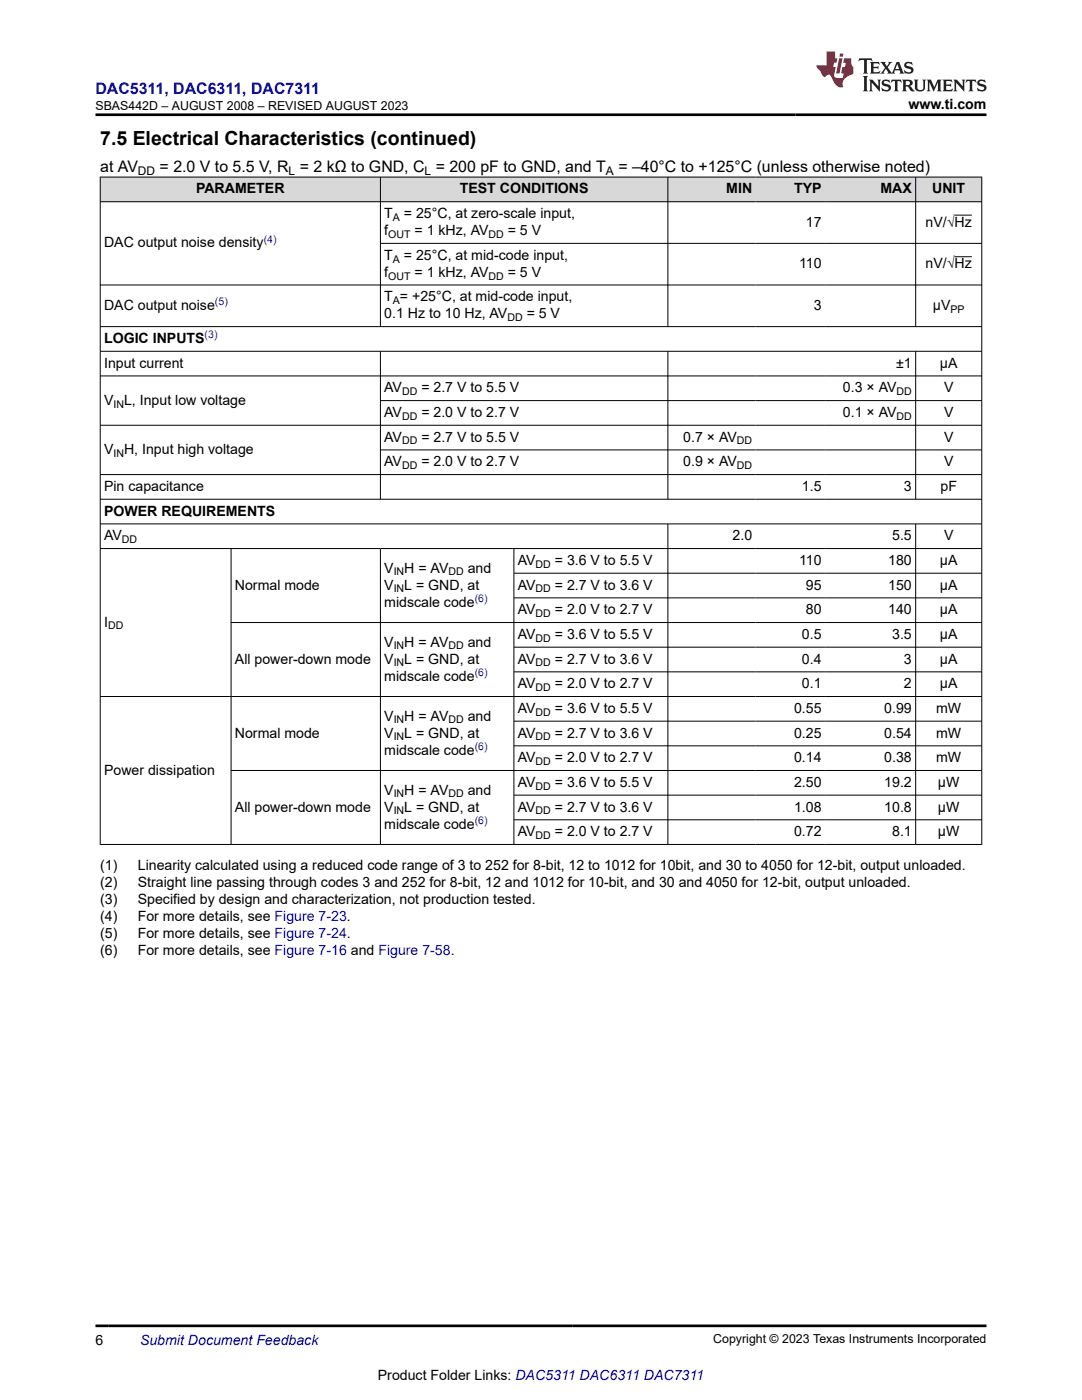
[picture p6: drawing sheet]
<svg xmlns="http://www.w3.org/2000/svg" width="216mm" height="279mm" viewBox="0 0 216 279" stroke-linecap="round" stroke-linejoin="round" font-family="sans-serif">
<defs><g id="words">
<text font-size="3.9" x="20" y="28.8">7.5 Electrical Characteristics (continued)</text>
<text font-size="3.2" fill="#00f" x="19" y="18.7">DAC5311, DAC6311, DAC7311</text>
<g font-size="3.2">
<text x="20" y="34.3">at AV</text>
<text x="31.8" y="34.3">= 2.0 V to 5.5 V, R = 2 kΩ to GND, C = 200 pF to GND, and T</text>
<text x="123.4" y="34.3">= –40°C to +125°C (unless otherwise noted)</text>
</g>
<g font-size="2.8">
<text x="181.3" y="21.8">www.ti.com</text>
<text x="39.1" y="38.6">PARAMETER</text>
<text x="91.7" y="38.6">TEST CONDITIONS</text>
<text x="144.9" y="38.6">MIN</text>
<text x="158.5" y="38.6">TYP</text>
<text x="175.7" y="38.6">MAX</text>
<text x="186" y="38.6">UNIT</text>
<text x="76.7" y="43.5">T</text>
<text x="76.7" y="46.9">f</text>
<text x="80.6" y="43.5">= 25°C, at zero-scale input,</text>
<text x="82.7" y="46.9">= 1 kHz, AV</text>
<text x="101.3" y="46.9">= 5 V</text>
<text x="160.8" y="45.2">17</text>
<text x="184.7" y="45.2">nV/√Hz</text>
<text x="20.8" y="49.4">DAC output noise density</text>
<text x="76.7" y="51.8">T</text>
<text x="80.6" y="51.8">= 25°C, at mid-code input,</text>
<text x="159.4" y="53.5">110</text>
<text x="184.7" y="53.5">nV/√Hz</text>
<text x="76.7" y="55.2">f</text>
<text x="82.7" y="55.2">= 1 kHz, AV</text>
<text x="101.3" y="55.2">= 5 V</text>
<text x="20.8" y="61.8">DAC output noise</text>
<text x="76.7" y="60.2">T = +25°C, at mid-code input,</text>
<text x="76.7" y="63.5">0.1 Hz to 10 Hz, AV</text>
<text x="105.1" y="63.5">= 5 V</text>
<text x="162.4" y="61.8">3</text>
<text x="186.1" y="61.8">μV</text>
<text x="20.8" y="68.5">LOGIC INPUTS</text>
<text x="20.8" y="73.4">Input current</text>
<text x="178.8" y="73.4">±1</text>
<text x="187.6" y="73.4">μA</text>
<text x="20.8" y="80.8">V</text>
<text x="24.8" y="80.8">L, Input low voltage</text>
<text x="76.7" y="78.3">AV</text>
<text x="76.7" y="83.2">AV</text>
<text x="84.1" y="78.3">= 2.7 V to 5.5 V</text>
<text x="84.1" y="83.2">= 2.0 V to 2.7 V</text>
<text x="168.2" y="78.3">0.3 × AV</text>
<text x="168.2" y="83.2">0.1 × AV</text>
<text x="188.4" y="78.3">V</text>
<text x="188.4" y="83.2">V</text>
<text x="76.7" y="88.1">AV</text>
<text x="84.1" y="88.1">= 2.7 V to 5.5 V</text>
<text x="136.3" y="88.1">0.7 × AV</text>
<text x="188.4" y="88.1">V</text>
<text x="20.8" y="90.6">V</text>
<text x="24.8" y="90.6">H, Input high voltage</text>
<text x="76.7" y="93.1">AV</text>
<text x="84.1" y="93.1">= 2.0 V to 2.7 V</text>
<text x="136.3" y="93.1">0.9 × AV</text>
<text x="188.4" y="93.1">V</text>
<text x="20.8" y="98">Pin capacitance</text>
<text x="160" y="98">1.5</text>
<text x="180.4" y="98">3</text>
<text x="187.7" y="98">pF</text>
<text x="20.8" y="102.9">POWER REQUIREMENTS</text>
<text x="20.8" y="107.8">AV</text>
<text x="146.2" y="107.8">2.0</text>
<text x="178" y="107.8">5.5</text>
<text x="188.4" y="107.8">V</text>
<text x="103.3" y="112.7">AV</text>
<text x="110.7" y="112.7">= 3.6 V to 5.5 V</text>
<text x="159.4" y="112.7">110</text>
<text x="177.2" y="112.7">180</text>
<text x="187.6" y="112.7">μA</text>
<text x="46.9" y="117.7">Normal mode</text>
<text x="76.7" y="114.3">V</text>
<text x="76.7" y="117.7">V</text>
<text x="80.7" y="114.3">H = AV</text>
<text x="80.7" y="117.7">L = GND, at</text>
<text x="93.3" y="114.3">and</text>
<text x="103.3" y="117.7">AV</text>
<text x="110.7" y="117.7">= 2.7 V to 3.6 V</text>
<text x="160.8" y="117.7">95</text>
<text x="177.2" y="117.7">150</text>
<text x="187.6" y="117.7">μA</text>
<text x="20.8" y="125.1">I</text>
<text x="76.7" y="121.1">midscale code</text>
<text x="103.3" y="122.6">AV</text>
<text x="110.7" y="122.6">= 2.0 V to 2.7 V</text>
<text x="160.8" y="122.6">80</text>
<text x="177.2" y="122.6">140</text>
<text x="187.6" y="122.6">μA</text>
<text x="76.7" y="129">V</text>
<text x="80.7" y="129">H = AV</text>
<text x="93.3" y="129">and</text>
<text x="103.3" y="127.5">AV</text>
<text x="110.7" y="127.5">= 3.6 V to 5.5 V</text>
<text x="160" y="127.5">0.5</text>
<text x="178" y="127.5">3.5</text>
<text x="187.6" y="127.5">μA</text>
<text x="46.9" y="132.4">All power-down mode</text>
<text x="76.7" y="132.4">V</text>
<text x="76.7" y="135.8">midscale code</text>
<text x="80.7" y="132.4">L = GND, at</text>
<text x="103.3" y="132.4">AV</text>
<text x="103.3" y="137.4">AV</text>
<text x="110.7" y="132.4">= 2.7 V to 3.6 V</text>
<text x="110.7" y="137.4">= 2.0 V to 2.7 V</text>
<text x="160" y="132.4">0.4</text>
<text x="160" y="137.4">0.1</text>
<text x="180.4" y="132.4">3</text>
<text x="180.4" y="137.4">2</text>
<text x="187.6" y="132.4">μA</text>
<text x="187.6" y="137.4">μA</text>
<text x="76.7" y="143.8">V</text>
<text x="80.7" y="143.8">H = AV</text>
<text x="93.3" y="143.8">and</text>
<text x="103.3" y="142.3">AV</text>
<text x="110.7" y="142.3">= 3.6 V to 5.5 V</text>
<text x="158.4" y="142.3">0.55</text>
<text x="176.5" y="142.3">0.99</text>
<text x="186.8" y="142.3">mW</text>
<text x="46.9" y="147.2">Normal mode</text>
<text x="76.7" y="147.2">V</text>
<text x="80.7" y="147.2">L = GND, at</text>
<text x="103.3" y="147.2">AV</text>
<text x="110.7" y="147.2">= 2.7 V to 3.6 V</text>
<text x="158.4" y="147.2">0.25</text>
<text x="176.5" y="147.2">0.54</text>
<text x="186.8" y="147.2">mW</text>
<text x="20.8" y="154.6">Power dissipation</text>
<text x="76.7" y="150.6">midscale code</text>
<text x="103.3" y="152.1">AV</text>
<text x="110.7" y="152.1">= 2.0 V to 2.7 V</text>
<text x="158.4" y="152.1">0.14</text>
<text x="176.5" y="152.1">0.38</text>
<text x="186.8" y="152.1">mW</text>
<text x="46.9" y="162">All power-down mode</text>
<text x="76.7" y="158.6">V</text>
<text x="76.7" y="162">V</text>
<text x="80.7" y="158.6">H = AV</text>
<text x="80.7" y="162">L = GND, at</text>
<text x="93.3" y="158.6">and</text>
<text x="103.3" y="157">AV</text>
<text x="103.3" y="162">AV</text>
<text x="110.7" y="157">= 3.6 V to 5.5 V</text>
<text x="110.7" y="162">= 2.7 V to 3.6 V</text>
<text x="158.4" y="157">2.50</text>
<text x="158.4" y="162">1.08</text>
<text x="176.5" y="157">19.2</text>
<text x="176.5" y="162">10.8</text>
<text x="187.2" y="157">µW</text>
<text x="187.2" y="162">µW</text>
<text x="76.7" y="165.3">midscale code</text>
<text x="103.3" y="166.9">AV</text>
<text x="110.7" y="166.9">= 2.0 V to 2.7 V</text>
<text x="158.4" y="166.9">0.72</text>
<text x="178" y="166.9">8.1</text>
<text x="187.2" y="166.9">µW</text>
<text x="20" y="173.7">(1)</text>
<text x="27.5" y="173.7">Linearity calculated using a reduced code range of 3 to 252 for 8-bit, 12 to 1012 for 10bit, and 30 to 4050 for 12-bit, output unloaded.</text>
<text x="20" y="177.1">(2)</text>
<text x="27.5" y="177.1">Straight line passing through codes 3 and 252 for 8-bit, 12 and 1012 for 10-bit, and 30 and 4050 for 12-bit, output unloaded.</text>
<text x="20" y="180.5">(3)</text>
<text x="20" y="183.8">(4)</text>
<text x="27.5" y="180.5">Specified by design and characterization, not production tested.</text>
<text x="27.5" y="183.8">For more details, see Figure 7-23.</text>
<text x="20" y="187.2">(5)</text>
<text x="20" y="190.6">(6)</text>
<text x="27.5" y="187.2">For more details, see Figure 7-24.</text>
<text x="27.5" y="190.6">For more details, see Figure 7-16 and Figure 7-58.</text>
<text x="19" y="268.4">6</text>
<text x="75.4" y="275.3">Product Folder Links: DAC5311 DAC6311 DAC7311</text>
</g>
<text font-size="2.8" fill="#00f" x="27.9" y="268.4">Submit Document Feedback</text>
<g font-size="2.5">
<text x="19" y="21.9">SBAS442D – AUGUST 2008 – REVISED AUGUST 2023</text>
<text x="142.3" y="268.1">Copyright © 2023 Texas Instruments Incorporated</text>
</g>
<g font-size="2.4">
<text x="27.5" y="34.9">DD</text>
<text x="57.6" y="34.9">L</text>
<text x="84.7" y="34.9">L</text>
<text x="120.9" y="34.9">A</text>
</g>
<g font-size="2.1">
<text x="77.5" y="47.5">OUT</text>
<text x="78.4" y="44.1">A</text>
<text x="97.5" y="47.5">DD</text>
<text x="78.4" y="52.4">A</text>
<text x="77.5" y="55.8">OUT</text>
<text x="97.5" y="55.8">DD</text>
<text x="78.4" y="60.7">A</text>
<text x="101.3" y="64.1">DD</text>
<text x="189.6" y="62.4">PP</text>
<text x="22.6" y="81.3">IN</text>
<text x="80.2" y="78.9">DD</text>
<text x="80.2" y="83.8">DD</text>
<text x="178.9" y="78.9">DD</text>
<text x="178.9" y="83.8">DD</text>
<text x="80.2" y="88.7">DD</text>
<text x="147" y="88.7">DD</text>
<text x="22.6" y="91.2">IN</text>
<text x="80.2" y="93.6">DD</text>
<text x="147" y="93.6">DD</text>
<text x="24.3" y="108.4">DD</text>
<text x="106.9" y="113.3">DD</text>
<text x="78.6" y="114.8">IN</text>
<text x="78.6" y="118.2">IN</text>
<text x="89.5" y="114.8">DD</text>
<text x="106.9" y="118.2">DD</text>
<text x="21.6" y="125.6">DD</text>
<text x="106.9" y="123.2">DD</text>
<text x="78.6" y="129.6">IN</text>
<text x="89.5" y="129.6">DD</text>
<text x="106.9" y="128.1">DD</text>
<text x="78.6" y="133">IN</text>
<text x="106.9" y="133">DD</text>
<text x="106.9" y="137.9">DD</text>
<text x="106.9" y="142.8">DD</text>
<text x="78.6" y="144.4">IN</text>
<text x="78.6" y="147.8">IN</text>
<text x="89.5" y="144.4">DD</text>
<text x="106.9" y="147.8">DD</text>
<text x="106.9" y="152.7">DD</text>
<text x="78.6" y="159.1">IN</text>
<text x="89.5" y="159.1">DD</text>
<text x="106.9" y="157.6">DD</text>
<text x="78.6" y="162.5">IN</text>
<text x="106.9" y="162.5">DD</text>
<text x="106.9" y="167.4">DD</text>
</g>
<g font-size="2.1" fill="#00f">
<text x="52.6" y="48.4">(4)</text>
<text x="42.9" y="60.9">(5)</text>
<text x="40.8" y="67.5">(3)</text>
<text x="94.7" y="120.1">(6)</text>
<text x="94.7" y="134.9">(6)</text>
<text x="94.7" y="149.6">(6)</text>
<text x="94.7" y="164.4">(6)</text>
</g>
</g></defs>
<g fill="#d8d8d8">
<path d="M20 35.3h175.9v5h-175.9z" fill-rule="evenodd"/>
<path d="M20.1 35.4h55.7v4.8h-55.7z" fill-rule="evenodd"/>
<path d="M76 35.4h57.2v4.8h-57.2z" fill-rule="evenodd"/>
<path d="M133.3 35.4h17.5v4.8h-17.5z" fill-rule="evenodd"/>
<path d="M150.8 35.4h13.8v4.8h-13.8z" fill-rule="evenodd"/>
<path d="M164.6 35.4h18.1v4.8h-18.1z" fill-rule="evenodd"/>
<path d="M182.8 35.4h13v4.8h-13z" fill-rule="evenodd"/>
</g>
<g fill="none" stroke="#000" stroke-width=".2">
<path d="M19.9 35.3h176.1M20 35.3v133.3M75.9 35.3v29.9M133.3 35.3v29.9M182.7 35.3v29.9M195.9 35.3v133.3M19.9 40.3h176.1M75.9 48.6h120.1M190.5 42.9h3.4M190.5 51.2h3.4M196 56.9h-176.1M19.9 65.2h176.1"/>
<path d="M19.9 70.1h176.1M19.9 75h176.1M75.9 70.1v29.6M75.9 79.9h120.1M133.3 70.1v29.6M182.7 70.1v29.6M19.9 84.9h176.1M19.9 94.7h176.1M19.9 99.6h176.1M75.9 89.8h120.1M19.9 104.6h176.1M19.9 109.5h176.1"/>
<path d="M46.1 109.5v59.1M75.9 109.5v59.1M102.5 109.5v59.1M102.5 114.4h93.5M102.5 119.3h93.5M133.3 104.6v64M182.7 104.6v64M19.9 139h176.1M102.5 129.2h93.5M102.5 134.1h93.5M196 124.2h-149.9M102.5 143.9h93.5"/>
<path d="M102.5 148.8h93.5M102.5 158.7h93.5M196 153.8h-149.9M19.9 168.5h176.1M102.5 163.6h93.5"/>
</g>
<path d="M171.5 11.6l-.2 .6 .5-.2h.6v.1v2.2l-.2 .4h1l-.2-.4v-2.2v-.1h.5l.5 .2-.1-.6zM173.6 12.4l.2 .3v1.6l-.2 .4h1.9l.1-.6a1.08 1.08 0 0 1-1.3 .2v-.7h.6l.4 .2v-.7l-.4 .2h-.6v-.5l.2-.2a1 1 0 0 1 1 .3l-.1-.5zM175.7 12.4l.9 1.1-1 1.2h.9l-.2-.2 .5-.8 .4 .8-.2 .2h1.6l-.2-.2 .2-.5h.9l.1 .5-.1 .2h.9l-.2-.4-.8-1.9h-.5l-.9 2.1-.9-1.1 .9-1h-.8l.2 .2-.4 .6-.4-.6 .2-.2zM179 12.8l.4 1h-.7zM180.7 12.5a.65 .65 0 0 0-.2 .7 .65 .65 0 0 0 .6 .5l.6 .1 .1 .3a.79 .79 0 0 1-.7 .4 .79 .79 0 0 1-.7-.5l.1 .7 .2-.1a.93 .93 0 0 0 1.1 0 .93 .93 0 0 0 .4-.9 1.46 1.46 0 0 0-1.2-.6l-.1-.3a1.09 1.09 0 0 1 1.2 .2l-.2-.6-.1 .1-.5-.2zM172.2 15.2l.2 .4v2.2l-.2 .4h1l-.2-.4v-2.2l.2-.4zM173.4 15.9l.2 .4v1.5l-.2 .4h.8l-.3-.4 .1-1.3 1.6 1.8v-2l.2-.4h-.7l.1 .2 .1 1.1-1.2-1.3zM176.2 16a.65 .65 0 0 0-.2 .8 .65 .65 0 0 0 .6 .4l.6 .2 .1 .2a.79 .79 0 0 1-.7 .4 .79 .79 0 0 1-.7-.5l.1 .7 .2-.1a.93 .93 0 0 0 1.1 .1 .93 .93 0 0 0 .4-1 1.46 1.46 0 0 0-1.2-.5l-.1-.4a1.09 1.09 0 0 1 1.2 .2l-.1-.6-.2 .1-.5-.1zM177.9 15.9l-.1 .6a.63 .63 0 0 1 .8-.3v1.6l-.3 .4h1l-.2-.4v-1.6a.66 .66 0 0 1 .8 .3l-.1-.6zM180 15.9l.2 .4v1.5l-.2 .4h1l-.2-.2-.1-.7h.5l.1 .2a.79 .79 0 0 0 1.2 .6l-1-.9a.61 .61 0 0 0 .6-.6 .61 .61 0 0 0-.5-.7zM180.8 16.2h.1a.47 .47 0 0 1 .5 .1 .47 .47 0 0 1 .1 .5l-.1 .1-.7 .1zM182.3 15.9l.2 .2a2.27 2.27 0 0 0 .4 2 1.04 1.04 0 0 0 1.7-.7v-1.3l.2-.2h-.8l.2 .4v1.1a.6 .6 0 0 1-.6 .6 .6 .6 0 0 1-.6-.6v-1.1l.3-.4zM184.9 15.9l.2 .4v1.5l-.2 .4h.8l-.3-.4v-1.4l.9 1.9 .9-1.9v1.4l-.3 .4h1l-.2-.4v-1.5l.2-.4h-.8l-.7 1.5-.6-1.5zM188.1 15.9l.2 .4v1.5l-.2 .4h1.9l.1-.6a1.09 1.09 0 0 1-1.3 .2v-.7h.6l.4 .2v-.6l-.4 .2h-.6v-.6l.2-.1a1.01 1.01 0 0 1 1 .3l-.1-.6zM190.2 15.9l.3 .4v1.5l-.3 .4h.8l-.2-.4v-1.3l1.6 1.8v-2l.2-.4h-.7l.2 .2v1.1l-1.2-1.3zM192.8 15.9l-.1 .6a.63 .63 0 0 1 .8-.3v1.6l-.3 .4h1l-.2-.4v-1.6a.66 .66 0 0 1 .8 .3l-.1-.6zM195.2 16a.65 .65 0 0 0-.2 .8 .65 .65 0 0 0 .6 .4l.6 .2 .2 .2a.79 .79 0 0 1-.7 .4 .79 .79 0 0 1-.7-.5l.1 .7 .2-.1a.93 .93 0 0 0 1 .1 .93 .93 0 0 0 .5-1 1.46 1.46 0 0 0-1.3-.5v-.4a1.09 1.09 0 0 1 1.2 .2l-.2-.6-.2 .1-.5-.1z" fill="#231f20"/>
<path d="M164.9 10.3v2.7h-2l.1 .4 .8 1a.95 .95 0 0 0 1 .9 .59 .59 0 0 1 .5-.4 .59 .59 0 0 1 .5 .3l.4 .8a1.59 1.59 0 0 0 2.1 1.4 1.61 1.61 0 0 1 1-2.3l1-.3-.1-1.5a1.59 1.59 0 0 1-.3-1.7h-1.5l-.2 .9h.6l-.2 .9h-.5l-.2 .9v.3l.4 .1-.1 .9h-.7a.73 .73 0 0 1-1-.7l.3-1.5h-.5l.1-.9h.5l.2-.9h-.5v-1.3zM167.4 11.6l-.6 3.1h.7l.6-3.1zM167.6 10.7l-.1 .6h.7l.1-.6z" fill="#ed1c24"/>
<path d="M19 22.9h177.8M19 264.6h177.8" fill="none" stroke="#000" stroke-width=".53"/>
<use href="#words"/>
</svg>
